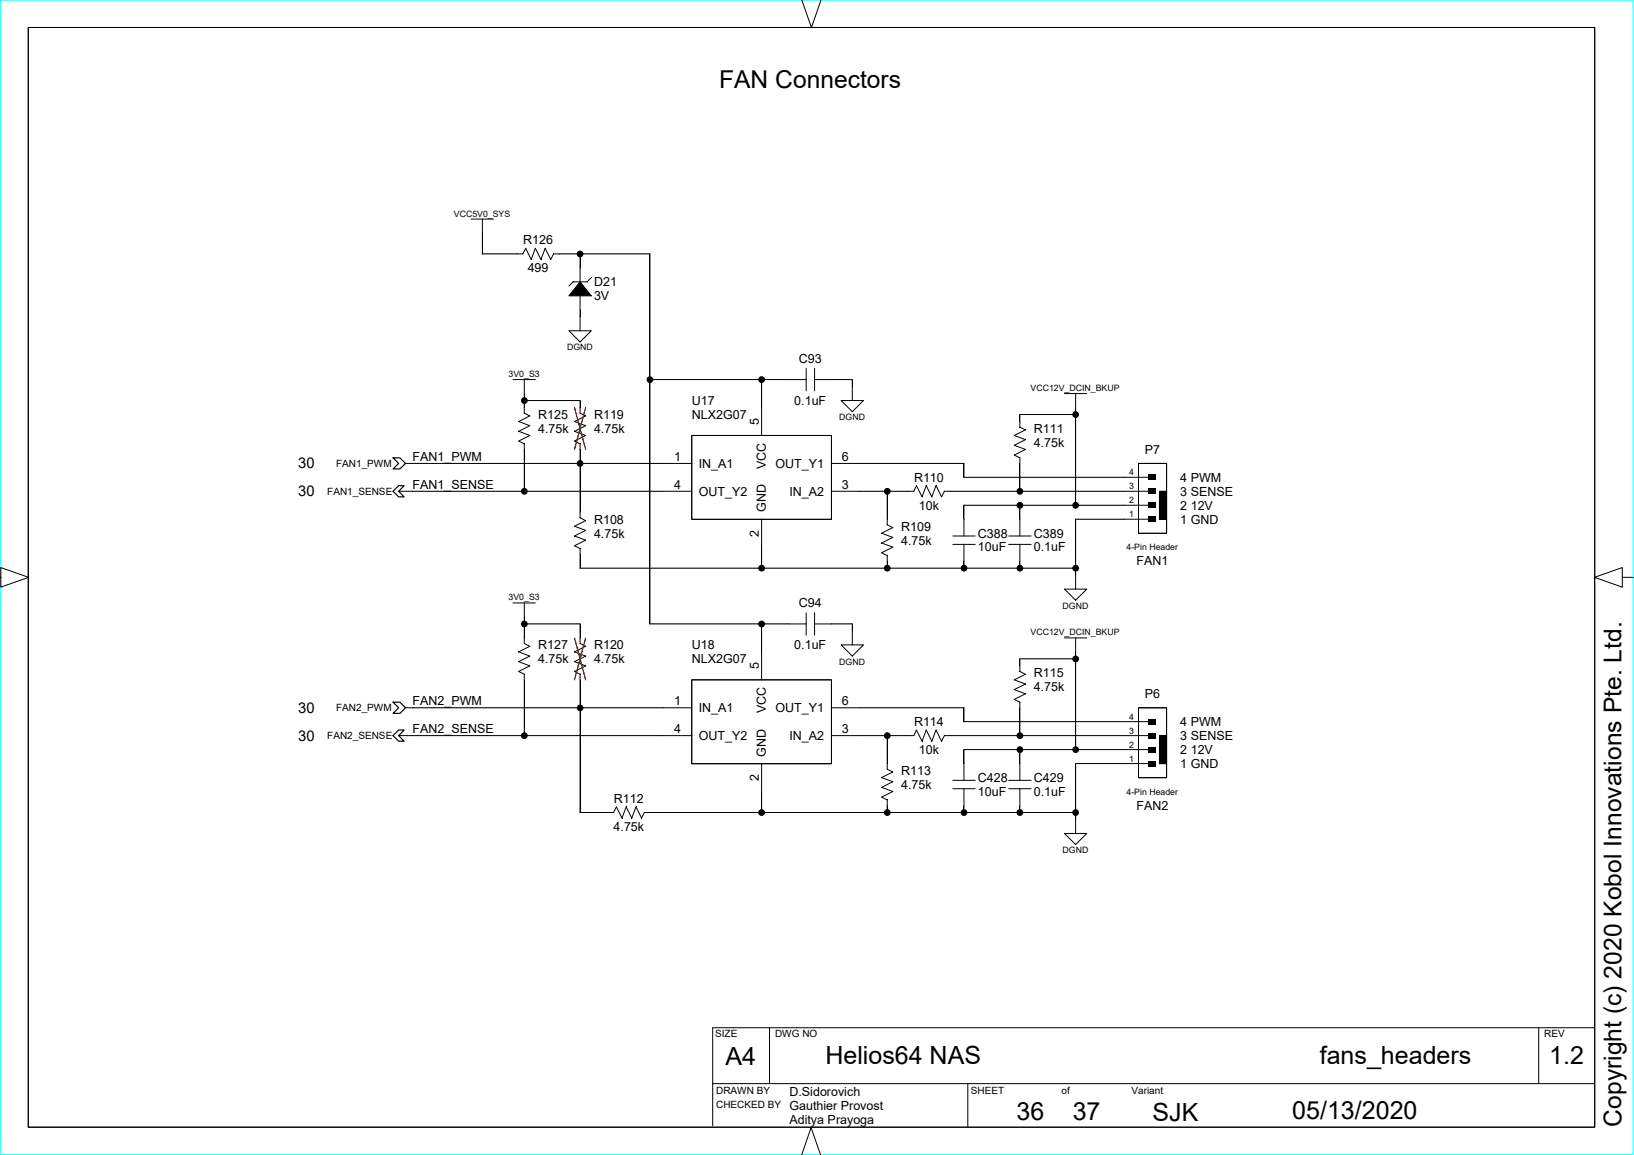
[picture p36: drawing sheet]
<svg xmlns="http://www.w3.org/2000/svg" width="297mm" height="210mm" viewBox="0 0 297 210" stroke-linecap="round" stroke-linejoin="round" font-family="sans-serif">
<defs><g id="words">
<g font-size="4.5">
<text x="130.7" y="16">FAN Connectors</text>
<text x="131.9" y="193.6">A4</text>
<text x="150" y="193.4">Helios64 NAS</text>
<text x="239.9" y="193.4">fans_headers</text>
<text x="281.6" y="193.4">1.2</text>
<text x="184.8" y="203.5">36</text>
<text x="195" y="203.5">37</text>
<text x="209.5" y="203.7">SJK</text>
<text x="234.9" y="203.4">05/13/2020</text>
<text x="294.7" y="204.7" transform="rotate(-90 294.7 204.7)">Copyright (c) 2020 Kobol Innovations Pte. Ltd.</text>
</g>
<g font-size="2.7">
<text x="54.2" y="85.1">30</text>
<text x="54.2" y="90.2">30</text>
<text x="54.2" y="129.5">30</text>
<text x="54.2" y="134.6">30</text>
</g>
<g font-size="2.3" fill="#c0c0c0">
<text x="-1" y="11.3">J</text>
<text x="-.5" y="32.3">I</text>
</g>
<g font-size="2.3">
<text x="95.1" y="44.4">R126</text>
<text x="95.9" y="49.5">499</text>
<text x="108" y="52">D21</text>
<text x="108" y="54.5">3V</text>
<text x="145.2" y="66">C93</text>
<text x="97.8" y="76.1">R125</text>
<text x="108" y="76.1">R119</text>
<text x="125.7" y="76.1">NLX2G07</text>
<text x="125.7" y="73.6">U17</text>
<text x="137.9" y="77.2" transform="rotate(-90 137.9 77.2)">5</text>
<text x="144.4" y="73.6">0.1uF</text>
<text x="75" y="83.7">FAN1_PWM</text>
<text x="97.8" y="78.7">4.75k</text>
<text x="108" y="78.7">4.75k</text>
<text x="122.6" y="83.7">1</text>
<text x="153" y="83.7">6</text>
<text x="187.9" y="81.2">4.75k</text>
<text x="187.9" y="78.7">R111</text>
<text x="208.1" y="82.5">P7</text>
<text x="75" y="88.8">FAN1_SENSE</text>
<text x="122.6" y="88.8">4</text>
<text x="127" y="85">IN_A1</text>
<text x="139.2" y="85.2" transform="rotate(-90 139.2 85.2)">VCC</text>
<text x="141" y="85">OUT_Y1</text>
<text x="153" y="88.8">3</text>
<text x="166.2" y="87.5">R110</text>
<text x="214.6" y="87.5">4 PWM</text>
<text x="108" y="95.1">R108</text>
<text x="127" y="90.1">OUT_Y2</text>
<text x="139.2" y="93.1" transform="rotate(-90 139.2 93.1)">GND</text>
<text x="143.5" y="90.1">IN_A2</text>
<text x="167" y="92.6">10k</text>
<text x="214.6" y="90.1">3 SENSE</text>
<text x="214.6" y="92.6">2 12V</text>
<text x="214.6" y="95.1">1 GND</text>
<text x="108" y="97.7">4.75k</text>
<text x="137.9" y="97.5" transform="rotate(-90 137.9 97.5)">2</text>
<text x="163.8" y="96.4">R109</text>
<text x="163.8" y="99">4.75k</text>
<text x="177.8" y="100.2">10uF</text>
<text x="177.8" y="97.7">C388</text>
<text x="187.9" y="100.2">0.1uF</text>
<text x="187.9" y="97.7">C389</text>
<text x="206.6" y="102.8">FAN1</text>
<text x="145.2" y="110.4">C94</text>
<text x="97.8" y="118">R127</text>
<text x="108" y="118">R120</text>
<text x="125.7" y="118">U18</text>
<text x="144.4" y="118">0.1uF</text>
<text x="97.8" y="120.5">4.75k</text>
<text x="108" y="120.5">4.75k</text>
<text x="125.7" y="120.5">NLX2G07</text>
<text x="137.9" y="121.6" transform="rotate(-90 137.9 121.6)">5</text>
<text x="187.9" y="123.1">R115</text>
<text x="187.9" y="125.6">4.75k</text>
<text x="75" y="128.1">FAN2_PWM</text>
<text x="122.6" y="128.1">1</text>
<text x="127" y="129.4">IN_A1</text>
<text x="139.2" y="129.6" transform="rotate(-90 139.2 129.6)">VCC</text>
<text x="141" y="129.4">OUT_Y1</text>
<text x="153" y="128.1">6</text>
<text x="166.2" y="131.9">R114</text>
<text x="208.1" y="126.9">P6</text>
<text x="214.6" y="131.9">4 PWM</text>
<text x="75" y="133.2">FAN2_SENSE</text>
<text x="122.6" y="133.2">4</text>
<text x="127" y="134.5">OUT_Y2</text>
<text x="139.2" y="137.5" transform="rotate(-90 139.2 137.5)">GND</text>
<text x="143.5" y="134.5">IN_A2</text>
<text x="153" y="133.2">3</text>
<text x="167" y="137">10k</text>
<text x="214.6" y="134.5">3 SENSE</text>
<text x="214.6" y="137">2 12V</text>
<text x="137.9" y="141.9" transform="rotate(-90 137.9 141.9)">2</text>
<text x="163.8" y="140.8">R113</text>
<text x="163.8" y="143.4">4.75k</text>
<text x="177.8" y="142.1">C428</text>
<text x="187.9" y="142.1">C429</text>
<text x="214.6" y="139.6">1 GND</text>
<text x="111.6" y="145.9">R112</text>
<text x="177.8" y="144.6">10uF</text>
<text x="187.9" y="144.6">0.1uF</text>
<text x="206.6" y="147.2">FAN2</text>
<text x="111.5" y="151">4.75k</text>
<text x="143.5" y="201.7">Gauthier Provost</text>
<text x="143.5" y="199.2">D.Sidorovich</text>
<text x="143.5" y="204.3">Aditya Prayoga</text>
</g>
<g font-size="1.8">
<text x="59.5" y="89.9">FAN1_SENSE</text>
<text x="61.1" y="84.8">FAN1_PWM</text>
<text x="61.1" y="129.2">FAN2_PWM</text>
<text x="59.5" y="134.3">FAN2_SENSE</text>
<text x="130" y="188.4">SIZE</text>
<text x="140.9" y="188.4">DWG NO</text>
<text x="280.7" y="188.4">REV</text>
<text x="130.2" y="198.8">DRAWN BY</text>
<text x="130.2" y="201.3">CHECKED BY</text>
<text x="176.5" y="198.8">SHEET</text>
<text x="193" y="198.8">of</text>
<text x="205.7" y="198.8">Variant</text>
</g>
<g font-size="1.6">
<text x="82.5" y="39.3">VCC5V0_SYS</text>
<text x="103.1" y="63.7">DGND</text>
<text x="92.5" y="68.5">3V0_S3</text>
<text x="187.3" y="71.1">VCC12V_DCIN_BKUP</text>
<text x="152.6" y="76.4">DGND</text>
<text x="205.3" y="88.9">3</text>
<text x="205.3" y="86.4">4</text>
<text x="205.3" y="94">1</text>
<text x="205.3" y="91.5">2</text>
<text x="204.8" y="100">4-Pin Header</text>
<text x="92.5" y="109.1">3V0_S3</text>
<text x="193.2" y="110.6">DGND</text>
<text x="187.3" y="115.5">VCC12V_DCIN_BKUP</text>
<text x="152.6" y="120.8">DGND</text>
<text x="205.3" y="130.8">4</text>
<text x="205.3" y="133.4">3</text>
<text x="205.3" y="135.9">2</text>
<text x="205.3" y="138.4">1</text>
<text x="204.8" y="144.4">4-Pin Header</text>
<text x="193.2" y="155">DGND</text>
</g>
</g></defs>
<path d="M.1 0h296.8v209.8h-296.8z" fill="none" stroke="#0ff" stroke-width=".18"/>
<path d="M210.8 89.3h1.3v5.1h-1.3zM210.8 133.7h1.3v5.1h-1.3z" fill="#000"/>
<g fill="none" stroke="#000" stroke-width=".18">
<path d="M101.6 46.1h16.5v67.3M105.4 46.1v2.6M95.3 72.8h10.1v2.3l1.1 .5-2.1 1 2.1 .8-2.1 1 2.1 .7-2.1 1.1 1 .5v13.4l1.1 .5-2.1 1 2.1 .8-2.1 1 2.1 .8-2.1 1 1 .5M95.3 71.5v3.6l1 .5-2 1 2 .8-2 1 2 .7-2 1.1 1 .5v8.6M104.4 74.1l2.1 7.6M106.5 74.1l-2.1 7.6M118.1 69h28.5M125.7 79.1h25.4v15.3h-25.4zM138.4 69v10.2M146.6 67v4M148.1 69h6.8v3.8M148.1 67v4"/>
<path d="M152.9 72.8h4.1l-2.1 2zM195.5 74.1v17.7M195.5 75.3h-10.1v2.3l1 .5-2 1 2 .8-2 1 2 .8-2 1 1 .5M75 89.3h50.8M75 84.2h50.8M105.4 99.7v3.6h90.1M138.4 94.3v9M151.1 84.2h24.1v2.6M151.1 89.3h15M161.3 89.3v6.1l1 .5-2 1 2 .8-2 1 2 .7-2 1.1 1 .5M166.1 89.3l.5-1 1 2 .8-2 1 2 .8-2 1 2 .5-1M171.7 89.3h32.7"/>
<path d="M175.2 91.8h29.2M175.2 86.7h29.2M175.2 91.8v2.6M183.4 98.9h4M183.4 97.4h4M185.4 83.2v6.1M185.4 91.8v5.6M185.4 98.9v4.4M195.5 94.4h8.9M195.5 94.4v12.7M210.8 89.3h1.3v5.1h-1.3zM95.3 113.4h10.1v2.6"/>
<path d="M95.3 112.1v3.9M118.1 113.4h25.4M138.4 113.4v10.2M151.1 113.4h3.8v1.3M161.3 100.9v2.4M175.2 102v1.3M193.5 107.1h4.1l-2.1 2zM195.5 118.5v17.7M195.5 119.7h-10.1v2.3M75 133.7h50.8M95.3 123.5v10.2M120.7 128.6h5.1"/>
<path d="M125.7 123.5h25.4v15.3h-25.4zM138.4 138.7v5.1M151.1 128.6h24.1v2.6M151.1 133.7h15M161.3 133.7v6.1l1 .5-2 1 2 .8-2 1 2 .7-2 1.1 1 .5M166.1 133.7l.5-1 1 2 .8-2 1 2 .8-2 1 2 .5-1M171.7 133.7h32.7M175.2 136.2h29.2M175.2 131.1h29.2M175.2 136.2v2.6M185.4 122l1 .5-2 1 2 .8-2 1 2 .8-2 1 1 .5v6.1M185.4 136.2v5.6"/>
<path d="M210.8 133.7h1.3v5.1h-1.3zM161.3 145.4v1M183.4 143.3h4M183.4 141.8h4M185.4 143.3v3.1M193.5 151.5h4.1l-2.1 2zM195.5 148.9v2.6"/>
<circle cx="105.5" cy="46.2" r=".52"/>
<circle cx="95.3" cy="72.8" r=".52"/>
<circle cx="118.2" cy="69" r=".52"/>
<circle cx="138.5" cy="69" r=".52"/>
<circle cx="195.5" cy="75.3" r=".52"/>
<circle cx="95.3" cy="89.3" r=".52"/>
<circle cx="105.5" cy="84.2" r=".52"/>
<circle cx="161.3" cy="89.3" r=".52"/>
<circle cx="185.4" cy="89.3" r=".52"/>
<circle cx="185.4" cy="91.8" r=".52"/>
<circle cx="195.5" cy="91.8" r=".52"/>
<circle cx="95.3" cy="113.4" r=".52"/>
<circle cx="138.5" cy="103.3" r=".52"/>
<circle cx="138.5" cy="113.4" r=".52"/>
<circle cx="161.3" cy="103.3" r=".52"/>
<circle cx="175.2" cy="103.3" r=".52"/>
<circle cx="185.4" cy="103.3" r=".52"/>
<circle cx="195.5" cy="119.8" r=".52"/>
<circle cx="195.5" cy="103.3" r=".52"/>
<circle cx="95.3" cy="133.7" r=".52"/>
<circle cx="161.3" cy="133.7" r=".52"/>
<circle cx="185.4" cy="133.7" r=".52"/>
<circle cx="185.4" cy="136.2" r=".52"/>
<circle cx="195.5" cy="136.2" r=".52"/>
</g>
<g fill="#000">
<path d="M95.3 72.8v1.3z" fill-rule="evenodd"/>
<path d="M95.3 71.5v1.3z" fill-rule="evenodd"/>
<path d="M105.4 72.8v1.3z" fill-rule="evenodd"/>
<path d="M154.9 69v1.3z" fill-rule="evenodd"/>
<path d="M185.4 75.3v1.3z" fill-rule="evenodd"/>
<path d="M195.5 74.1v1.2z" fill-rule="evenodd"/>
<path d="M95.3 112.1v1.3z" fill-rule="evenodd"/>
<path d="M154.9 113.4v1.3z" fill-rule="evenodd"/>
<path d="M161.3 102v1.3z" fill-rule="evenodd"/>
<path d="M175.2 102v1.3z" fill-rule="evenodd"/>
<path d="M185.4 102v1.3z" fill-rule="evenodd"/>
<path d="M185.4 119.7v1.3z" fill-rule="evenodd"/>
<path d="M195.5 103.3v1.2z" fill-rule="evenodd"/>
<path d="M195.5 118.5v1.2z" fill-rule="evenodd"/>
<circle cx="105.4" cy="46.1" r=".53"/>
<circle cx="95.3" cy="72.8" r=".53"/>
<circle cx="118.1" cy="69" r=".53"/>
<circle cx="138.4" cy="69" r=".53"/>
<circle cx="195.5" cy="75.3" r=".53"/>
<circle cx="95.3" cy="89.3" r=".53"/>
<circle cx="105.4" cy="84.2" r=".53"/>
<circle cx="161.3" cy="89.3" r=".53"/>
<circle cx="185.4" cy="89.3" r=".53"/>
<circle cx="185.4" cy="91.8" r=".53"/>
<circle cx="195.5" cy="91.8" r=".53"/>
<circle cx="95.3" cy="113.4" r=".53"/>
<circle cx="138.4" cy="103.3" r=".53"/>
<circle cx="138.4" cy="113.4" r=".53"/>
<circle cx="161.3" cy="103.3" r=".53"/>
<circle cx="175.2" cy="103.3" r=".53"/>
<circle cx="185.4" cy="103.3" r=".53"/>
<circle cx="195.5" cy="103.3" r=".53"/>
<circle cx="195.5" cy="119.7" r=".53"/>
<circle cx="95.3" cy="133.7" r=".53"/>
<circle cx="161.3" cy="133.7" r=".53"/>
<circle cx="185.4" cy="136.2" r=".53"/>
<circle cx="185.4" cy="133.7" r=".53"/>
<circle cx="195.5" cy="136.2" r=".53"/>
</g>
<path d="M104.4 74.1l2.1 7.6" fill="none" stroke="#f00" stroke-width=".18"/>
<path d="M106.5 74.1l-2.1 7.6" fill="none" stroke="#f00" stroke-width=".18"/>
<path d="M71.5 83.2h1.2l1 1-1 1h-1.2l1-1zM72.5 88.3h1l-1 1 1 1h-1l-1-1zM71.5 127.6h1.2l1 1-1 1h-1.2l1-1zM71.5 133.7l1-1h1l-1 1 1 1h-1z" fill="none" stroke="#000" stroke-width=".21"/>
<g fill="none" stroke="#000" stroke-width=".18">
<path d="M72.5 89.3h2.5M73.7 84.2h1.3M173.2 98.9h4.1M173.2 97.4h4.1M175.2 94.4v3M175.2 98.9v3.1M104.4 115.9l2.1 7.6M105.4 115.9v1.1M105.4 116.9l1.1 .6-2.1 1 2.1 .7-2.1 1 2.1 .8-2.1 1 1 .5v1M106.5 115.9l-2.1 7.6M143.5 113.4h3.1M146.6 111.4v4"/>
<path d="M148.1 113.4h3M148.1 111.4v4M152.9 117.2h4.1l-2.1 2zM154.9 114.7v2.5M72.5 133.7h2.5M73.7 128.6h1.3M175.2 138.8v3M173.2 143.3h4.1M173.2 141.8h4.1M175.2 143.3v3.1"/>
</g>
<path d="M104.4 115.9l2.1 7.6" fill="none" stroke="#f00" stroke-width=".18"/>
<path d="M106.5 115.9l-2.1 7.6" fill="none" stroke="#f00" stroke-width=".18"/>
<g fill="none" stroke="#000" stroke-width=".18">
<path d="M149.3 -.1l-1.8 5.1-1.8-5M5.1 5h284.8v199.9h-284.8zM85.6 39.8h4.1M87.7 39.8v6.4M87.7 46.1h7.4l.5-1 1 2.1 .7-2.1 1 2.1 .8-2.1 1 2.1 .5-1.1h1M105.4 51.2l2.1 2.6h-4.1zM105.4 48.7v2.5M105.4 53.7v6.4M107.5 50.5l-.8 .7h-2.5l-.8 .8M93.3 69h4M95.3 69v2.5M103.4 60.1h4.1l-2.1 2z"/>
<path d="M193.5 71.5h4.1M195.5 71.5v2.6M204.4 86.7h4.3M204.4 89.3h4.3M204.4 91.8h4.3M204.4 94.4h4.3M207 84.2h5.1v12.7h-5.1zM0 104.9h.1v-1.8l5.1 1.8-5.1 1.8v-1.8M93.3 109.6h4M95.3 109.6v2.5M95.3 115.9v1.1M95.3 116.9l1 .6-2 1 2 .7-2 1 2 .8-2 1 1 .5v1"/>
<path d="M193.5 115.9h4.1M195.5 115.9v2.6M294.9 104.9v1.8l-5-1.8 5-1.8v1.8h2.1M75 128.6h45.7M105.4 123.5v24.2M195.5 138.8h13.2M195.5 138.8v10.1M204.4 131.1h4.3M204.4 133.7h4.3M204.4 136.2h4.3M207 128.6h5.1v12.7h-5.1zM105.4 147.7h6.2"/>
<path d="M111.5 147.7l.6-1.1 1 2.1 .7-2.1 1 2.1 .8-2.1 1 2.1 .5-1h78.4M138.4 143.8v3.9M161.3 146.4v1.3M175.2 146.4v1.3M185.4 146.4v1.3M129.5 196.9h160.4M129.5 186.8h160.4M129.6 186.8v17.8M139.9 186.8v10.2M175.9 196.9v7.9M279.7 186.8v10.2M145.7 209.9l1.7-5 1.8 5"/>
<circle cx="105.5" cy="128.6" r=".52"/>
<circle cx="138.5" cy="147.7" r=".52"/>
<circle cx="161.3" cy="147.7" r=".52"/>
<circle cx="175.2" cy="147.7" r=".52"/>
<circle cx="185.4" cy="147.7" r=".52"/>
<circle cx="195.5" cy="147.7" r=".52"/>
</g>
<path d="M208.7 86.2h1.3v1.1h-1.3zM208.7 88.8h1.3v1h-1.3zM208.7 91.3h1.3v1.1h-1.3zM208.7 93.9h1.3v1h-1.3zM208.7 130.6h1.3v1.1h-1.3zM208.7 133.2h1.3v1h-1.3zM208.7 135.7h1.3v1.1h-1.3zM208.7 138.3h1.3v1h-1.3z" fill="#000"/>
<g fill="#000">
<path d="M105.4 51.2l2.1 2.6h-4.1z"/>
<path d="M105.4 56.3v1.3z" fill-rule="evenodd"/>
<path d="M161.3 146.4v1.3z" fill-rule="evenodd"/>
<path d="M175.2 146.4v1.3z" fill-rule="evenodd"/>
<path d="M185.4 146.4v1.3z" fill-rule="evenodd"/>
<path d="M195.5 147.7v1.2z" fill-rule="evenodd"/>
<circle cx="105.4" cy="128.6" r=".53"/>
<circle cx="138.4" cy="147.7" r=".53"/>
<circle cx="161.3" cy="147.7" r=".53"/>
<circle cx="175.2" cy="147.7" r=".53"/>
<circle cx="185.4" cy="147.7" r=".53"/>
<circle cx="195.5" cy="147.7" r=".53"/>
</g>
<use href="#words"/>
</svg>
